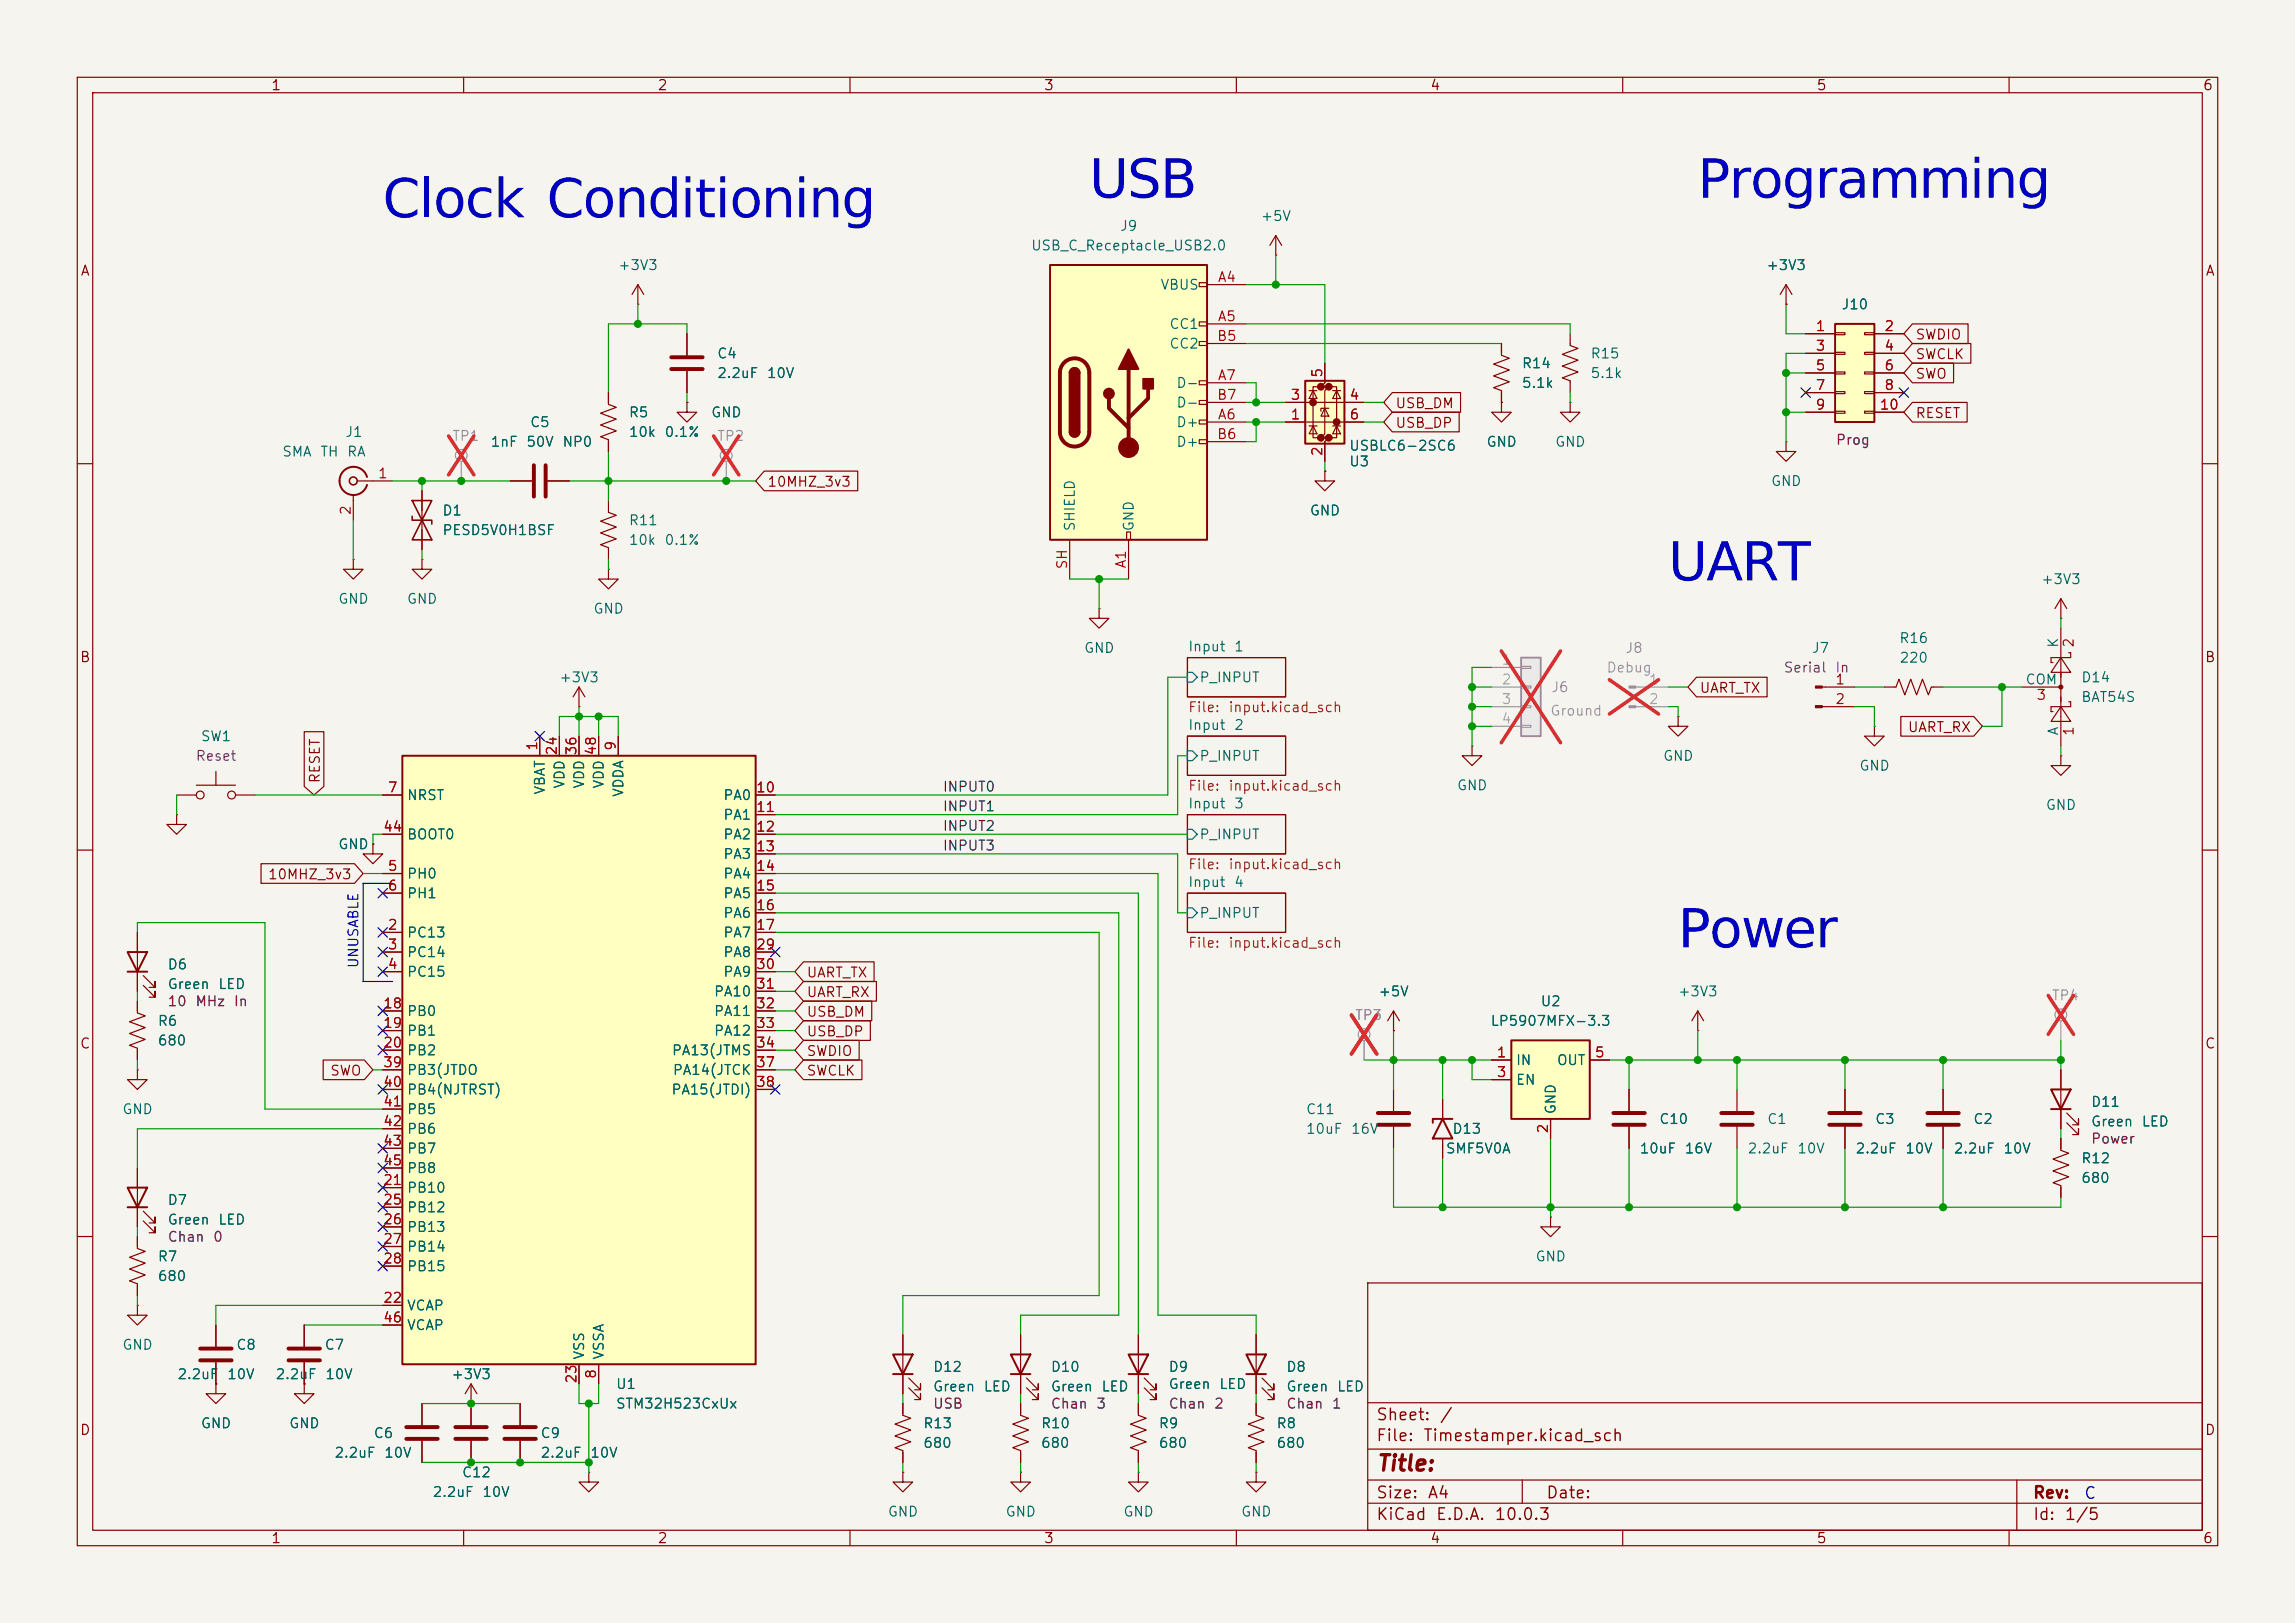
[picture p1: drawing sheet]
<svg xmlns="http://www.w3.org/2000/svg" width="297mm" height="210mm" viewBox="0 0 297 210" stroke-linecap="round" stroke-linejoin="round" font-family="sans-serif">
<defs><g id="words">
<g font-size="7" fill="#0000c2">
<text x="49.5" y="28.1">Clock Conditioning</text>
<text x="141" y="25.6">USB</text>
<text x="219.7" y="25.6">Programming</text>
<text x="215.9" y="75.1">UART</text>
<text x="217.2" y="122.6">Power</text>
</g>
<text font-size="2" fill="#840000" x="178" y="190.8">Title:</text>
<g font-size="1.5" fill="#840000">
<text x="178" y="184.2">Sheet:</text>
<text x="186.2" y="184.2">/</text>
<text x="178" y="186.9">File:</text>
<text x="184.1" y="186.9">Timestamper.kicad_sch</text>
<text x="178" y="197.1">KiCad</text>
<text x="178" y="194.3">Size:</text>
<text x="184.7" y="194.3">A4</text>
<text x="185.7" y="197.1">E.D.A.</text>
<text x="193.3" y="197.1">10.0.3</text>
<text x="200" y="194.3">Date:</text>
<text x="263" y="194.3">Rev:</text>
<text x="263" y="197.1">Id:</text>
<text x="267.1" y="197.1">1/5</text>
</g>
<text font-size="1.5" fill="#0000c2" x="269.6" y="194.3">C</text>
<g font-size="1.3" fill="#840000">
<text x="35" y="12">1</text>
<text x="85" y="12">2</text>
<text x="135" y="12">3</text>
<text x="185" y="12">4</text>
<text x="235" y="12">5</text>
<text x="285" y="12">6</text>
<text x="10.3" y="36">A</text>
<text x="285.3" y="36">A</text>
<text x="247.8" y="44.2">SWDIO</text>
<text x="247.8" y="46.8">SWCLK</text>
<text x="180.5" y="53.1">USB_DM</text>
<text x="247.8" y="49.3">SWO</text>
<text x="180.5" y="55.7">USB_DP</text>
<text x="247.8" y="54.4">RESET</text>
<text x="99.2" y="63.3">10MHZ_3v3</text>
<text x="10.3" y="86">B</text>
<text x="219.9" y="90">UART_TX</text>
<text x="285.3" y="86">B</text>
<text x="246.8" y="95">UART_RX</text>
<text x="41.7" y="101.4" transform="rotate(-90 41.7 101.4)">RESET</text>
<text x="34.6" y="114.1">10MHZ_3v3</text>
<text x="104.3" y="131.9">USB_DM</text>
<text x="104.3" y="126.8">UART_TX</text>
<text x="104.3" y="129.3">UART_RX</text>
<text x="10.3" y="136">C</text>
<text x="104.3" y="137">SWDIO</text>
<text x="104.3" y="134.4">USB_DP</text>
<text x="285.3" y="136">C</text>
<text x="42.6" y="139.5">SWO</text>
<text x="104.3" y="139.5">SWCLK</text>
<text x="10.3" y="186">D</text>
<text x="285.3" y="186">D</text>
<text x="35" y="200">1</text>
<text x="85" y="200">2</text>
<text x="135" y="200">3</text>
<text x="185" y="200">4</text>
<text x="235" y="200">5</text>
<text x="285" y="200">6</text>
</g>
<g font-size="1.3" fill="#006464">
<text x="163.1" y="28.9">+5V</text>
<text x="79.9" y="35.3">+3V3</text>
<text x="133.3" y="32.7">USB_C_Receptacle_USB2.0</text>
<text x="144.9" y="30.2">J9</text>
<text x="228.5" y="35.3">+3V3</text>
<text x="150.1" y="37.8">VBUS</text>
<text x="238.2" y="40.3">J10</text>
<text x="92.7" y="46.7">C4</text>
<text x="151.2" y="42.9">CC1</text>
<text x="151.2" y="45.4">CC2</text>
<text x="196.9" y="48">R14</text>
<text x="205.7" y="46.7">R15</text>
<text x="92.7" y="49.2">2.2uF</text>
<text x="99.2" y="49.2">10V</text>
<text x="152.1" y="50.5">D-</text>
<text x="152.1" y="53">D-</text>
<text x="196.9" y="50.5">5.1k</text>
<text x="205.7" y="49.2">5.1k</text>
<text x="36.4" y="59.4">SMA</text>
<text x="41.4" y="59.4">TH</text>
<text x="44.6" y="56.9">J1</text>
<text x="44.8" y="59.4">RA</text>
<text x="63.4" y="58.1">1nF</text>
<text x="68" y="58.1">50V</text>
<text x="68.5" y="55.6">C5</text>
<text x="72.7" y="58.1">NP0</text>
<text x="81.3" y="54.3">R5</text>
<text x="81.3" y="56.9">10k</text>
<text x="85.9" y="56.9">0.1%</text>
<text x="91.9" y="54.3">GND</text>
<text x="152.1" y="55.6">D+</text>
<text x="152.1" y="58.1">D+</text>
<text x="174.5" y="58.6">USBLC6-2SC6</text>
<text x="192.3" y="58.1">GND</text>
<text x="201.2" y="58.1">GND</text>
<text x="174.5" y="60.7">U3</text>
<text x="229.1" y="63.2">GND</text>
<text x="57.2" y="67">D1</text>
<text x="57.2" y="69.6">PESD5V0H1BSF</text>
<text x="81.3" y="70.8">10k</text>
<text x="81.3" y="68.3">R11</text>
<text x="85.9" y="70.8">0.1%</text>
<text x="139.4" y="68.8" transform="rotate(-90 139.4 68.8)">SHIELD</text>
<text x="147" y="68.8" transform="rotate(-90 147 68.8)">GND</text>
<text x="169.4" y="67">GND</text>
<text x="264.1" y="75.9">+3V3</text>
<text x="43.7" y="78.4">GND</text>
<text x="52.6" y="78.4">GND</text>
<text x="76.7" y="79.7">GND</text>
<text x="245.7" y="83.5">R16</text>
<text x="266.7" y="83.9" transform="rotate(-90 266.7 83.9)">K</text>
<text x="72.3" y="88.6">+3V3</text>
<text x="140.2" y="84.8">GND</text>
<text x="153.7" y="84.6">Input</text>
<text x="155.1" y="88.6">P_INPUT</text>
<text x="159.6" y="84.6">1</text>
<text x="234.4" y="84.8">J7</text>
<text x="245.7" y="86.1">220</text>
<text x="262" y="88.9">COM</text>
<text x="269.2" y="88.6">D14</text>
<text x="153.7" y="94.8">Input</text>
<text x="159.6" y="94.8">2</text>
<text x="266.7" y="95.3" transform="rotate(-90 266.7 95.3)">A</text>
<text x="269.2" y="91.1">BAT54S</text>
<text x="25.9" y="96.2">SW1</text>
<text x="155.1" y="98.8">P_INPUT</text>
<text x="215.1" y="98.8">GND</text>
<text x="240.5" y="100">GND</text>
<text x="52.6" y="103.8">NRST</text>
<text x="70.8" y="102.9" transform="rotate(-90 70.8 102.9)">VBAT</text>
<text x="73.4" y="102.1" transform="rotate(-90 73.4 102.1)">VDD</text>
<text x="75.9" y="102.1" transform="rotate(-90 75.9 102.1)">VDD</text>
<text x="78.4" y="102.1" transform="rotate(-90 78.4 102.1)">VDD</text>
<text x="81" y="103.2" transform="rotate(-90 81 103.2)">VDDA</text>
<text x="93.5" y="103.8">PA0</text>
<text x="93.5" y="106.4">PA1</text>
<text x="153.7" y="104.9">Input</text>
<text x="159.6" y="104.9">3</text>
<text x="188.5" y="102.6">GND</text>
<text x="264.7" y="105.1">GND</text>
<text x="43.7" y="110.2">GND</text>
<text x="52.6" y="108.9">BOOT0</text>
<text x="93.5" y="108.9">PA2</text>
<text x="93.5" y="111.5">PA3</text>
<text x="155.1" y="108.9">P_INPUT</text>
<text x="52.6" y="114">PH0</text>
<text x="52.6" y="116.5">PH1</text>
<text x="93.5" y="114">PA4</text>
<text x="93.5" y="116.5">PA5</text>
<text x="93.5" y="119.1">PA6</text>
<text x="153.7" y="115.1">Input</text>
<text x="155.1" y="119.1">P_INPUT</text>
<text x="159.6" y="115.1">4</text>
<text x="21.6" y="125.7">D6</text>
<text x="52.6" y="121.6">PC13</text>
<text x="52.6" y="124.2">PC14</text>
<text x="93.5" y="121.6">PA7</text>
<text x="93.5" y="124.2">PA8</text>
<text x="21.6" y="128.3">Green</text>
<text x="28.2" y="128.3">LED</text>
<text x="52.6" y="126.7">PC15</text>
<text x="52.6" y="131.8">PB0</text>
<text x="92.3" y="129.2">PA10</text>
<text x="92.3" y="131.8">PA11</text>
<text x="93.5" y="126.7">PA9</text>
<text x="178.3" y="129.2">+5V</text>
<text x="199.3" y="130.5">U2</text>
<text x="217.1" y="129.2">+3V3</text>
<text x="20.3" y="133.1">R6</text>
<text x="20.3" y="135.6">680</text>
<text x="52.6" y="134.3">PB1</text>
<text x="52.6" y="136.9">PB2</text>
<text x="86.9" y="136.9">PA13(JTMS</text>
<text x="92.3" y="134.3">PA12</text>
<text x="192.8" y="133.1">LP5907MFX-3.3</text>
<text x="52.6" y="139.4">PB3(JTDO</text>
<text x="52.6" y="141.9">PB4(NJTRST)</text>
<text x="86.8" y="141.9">PA15(JTDI)</text>
<text x="87" y="139.4">PA14(JTCK</text>
<text x="196.1" y="138.1">IN</text>
<text x="196.1" y="140.7">EN</text>
<text x="201.4" y="138.1">OUT</text>
<text x="270.5" y="143.5">D11</text>
<text x="15.7" y="144.5">GND</text>
<text x="52.6" y="144.5">PB5</text>
<text x="52.6" y="147">PB6</text>
<text x="52.6" y="149.6">PB7</text>
<text x="168.9" y="144.5">C11</text>
<text x="168.9" y="147">10uF</text>
<text x="174.7" y="147">16V</text>
<text x="187" y="149.6">SMF5V0A</text>
<text x="187.9" y="147">D13</text>
<text x="201.6" y="144.3" transform="rotate(-90 201.6 144.3)">GND</text>
<text x="212.1" y="149.6">10uF</text>
<text x="214.6" y="145.8">C10</text>
<text x="217.9" y="149.6">16V</text>
<text x="226.1" y="149.6">2.2uF</text>
<text x="228.6" y="145.8">C1</text>
<text x="232.5" y="149.6">10V</text>
<text x="240" y="149.6">2.2uF</text>
<text x="242.6" y="145.8">C3</text>
<text x="246.5" y="149.6">10V</text>
<text x="252.7" y="149.6">2.2uF</text>
<text x="255.3" y="145.8">C2</text>
<text x="259.2" y="149.6">10V</text>
<text x="270.5" y="146.1">Green</text>
<text x="277.1" y="146.1">LED</text>
<text x="52.6" y="154.6">PB10</text>
<text x="52.6" y="152.1">PB8</text>
<text x="269.2" y="153.4">680</text>
<text x="269.2" y="150.8">R12</text>
<text x="21.6" y="156.2">D7</text>
<text x="21.6" y="158.8">Green</text>
<text x="28.2" y="158.8">LED</text>
<text x="52.6" y="157.2">PB12</text>
<text x="52.6" y="159.7">PB13</text>
<text x="20.3" y="163.5">R7</text>
<text x="20.3" y="166.1">680</text>
<text x="52.6" y="162.3">PB14</text>
<text x="52.6" y="164.8">PB15</text>
<text x="198.6" y="163.5">GND</text>
<text x="52.6" y="169.9">VCAP</text>
<text x="52.6" y="172.4">VCAP</text>
<text x="15.7" y="175">GND</text>
<text x="22.9" y="178.8">2.2uF</text>
<text x="29.3" y="178.8">10V</text>
<text x="30.5" y="175">C8</text>
<text x="35.6" y="178.8">2.2uF</text>
<text x="41.9" y="175">C7</text>
<text x="42" y="178.8">10V</text>
<text x="58.3" y="178.8">+3V3</text>
<text x="75.9" y="176" transform="rotate(-90 75.9 176)">VSS</text>
<text x="78.4" y="176" transform="rotate(-90 78.4 176)">VSSA</text>
<text x="120.7" y="177.8">D12</text>
<text x="135.9" y="177.8">D10</text>
<text x="151.1" y="177.8">D9</text>
<text x="166.4" y="177.8">D8</text>
<text x="25.9" y="185.1">GND</text>
<text x="37.3" y="185.1">GND</text>
<text x="79.6" y="180">U1</text>
<text x="79.6" y="182.6">STM32H523CxUx</text>
<text x="119.4" y="185.1">R13</text>
<text x="120.7" y="180.4">Green</text>
<text x="127.2" y="180.4">LED</text>
<text x="134.6" y="185.1">R10</text>
<text x="135.9" y="180.4">Green</text>
<text x="142.5" y="180.4">LED</text>
<text x="149.9" y="185.1">R9</text>
<text x="151.1" y="180">Green</text>
<text x="157.7" y="180">LED</text>
<text x="165.1" y="185.1">R8</text>
<text x="166.4" y="180.4">Green</text>
<text x="172.9" y="180.4">LED</text>
<text x="43.2" y="188.9">2.2uF</text>
<text x="48.3" y="186.4">C6</text>
<text x="49.6" y="188.9">10V</text>
<text x="59.7" y="191.5">C12</text>
<text x="69.9" y="186.4">C9</text>
<text x="69.9" y="188.9">2.2uF</text>
<text x="76.3" y="188.9">10V</text>
<text x="119.4" y="187.7">680</text>
<text x="134.6" y="187.7">680</text>
<text x="149.9" y="187.7">680</text>
<text x="165.1" y="187.7">680</text>
<text x="55.9" y="194">2.2uF</text>
<text x="62.3" y="194">10V</text>
<text x="114.8" y="196.6">GND</text>
<text x="130" y="196.6">GND</text>
<text x="145.3" y="196.6">GND</text>
<text x="160.5" y="196.6">GND</text>
</g>
<g font-size="1.3" fill="#a90000">
<text x="157.5" y="36.8">A4</text>
<text x="157.5" y="41.9">A5</text>
<text x="157.4" y="44.4">B5</text>
<text x="234.9" y="43.2">1</text>
<text x="234.9" y="45.7">3</text>
<text x="243.8" y="43.2">2</text>
<text x="243.8" y="45.7">4</text>
<text x="157.4" y="52">B7</text>
<text x="157.5" y="49.5">A7</text>
<text x="166.9" y="52">3</text>
<text x="171.4" y="49" transform="rotate(-90 171.4 49)">5</text>
<text x="174.6" y="52">4</text>
<text x="234.9" y="48.2">5</text>
<text x="234.9" y="50.8">7</text>
<text x="234.9" y="53.3">9</text>
<text x="243.2" y="53.3">10</text>
<text x="243.8" y="48.2">6</text>
<text x="243.8" y="50.8">8</text>
<text x="157.4" y="57.1">B6</text>
<text x="157.5" y="54.6">A6</text>
<text x="166.9" y="54.6">1</text>
<text x="171.4" y="59.1" transform="rotate(-90 171.4 59.1)">2</text>
<text x="174.6" y="54.6">6</text>
<text x="48.8" y="62.2">1</text>
<text x="45.7" y="66.7" transform="rotate(-90 45.7 66.7)">2</text>
<text x="138.4" y="73.8" transform="rotate(-90 138.4 73.8)">SH</text>
<text x="146" y="73.6" transform="rotate(-90 146 73.6)">A1</text>
<text x="268.7" y="83.9" transform="rotate(-90 268.7 83.9)">2</text>
<text x="237.4" y="88.9">1</text>
<text x="237.4" y="91.4">2</text>
<text x="263.5" y="90.9">3</text>
<text x="268.7" y="95.3" transform="rotate(-90 268.7 95.3)">1</text>
<text x="69.8" y="97.2" transform="rotate(-90 69.8 97.2)">1</text>
<text x="72.4" y="97.8" transform="rotate(-90 72.4 97.8)">24</text>
<text x="74.9" y="97.8" transform="rotate(-90 74.9 97.8)">36</text>
<text x="77.4" y="97.8" transform="rotate(-90 77.4 97.8)">48</text>
<text x="80" y="97.2" transform="rotate(-90 80 97.2)">9</text>
<text x="49.5" y="107.9">44</text>
<text x="50.1" y="102.8">7</text>
<text x="97.7" y="102.8">10</text>
<text x="97.7" y="105.4">11</text>
<text x="97.7" y="107.9">12</text>
<text x="50.1" y="113">5</text>
<text x="97.7" y="110.5">13</text>
<text x="97.7" y="113">14</text>
<text x="50.1" y="115.5">6</text>
<text x="97.7" y="115.5">15</text>
<text x="97.7" y="118.1">16</text>
<text x="50.1" y="120.6">2</text>
<text x="50.1" y="123.2">3</text>
<text x="50.1" y="125.7">4</text>
<text x="97.7" y="120.6">17</text>
<text x="97.7" y="123.2">29</text>
<text x="97.7" y="125.7">30</text>
<text x="49.5" y="130.8">18</text>
<text x="97.7" y="128.2">31</text>
<text x="97.7" y="130.8">32</text>
<text x="49.5" y="133.3">19</text>
<text x="49.5" y="135.9">20</text>
<text x="97.7" y="133.3">33</text>
<text x="97.7" y="135.9">34</text>
<text x="193.6" y="137.1">1</text>
<text x="206.3" y="137.1">5</text>
<text x="49.5" y="138.4">39</text>
<text x="49.5" y="140.9">40</text>
<text x="49.5" y="143.5">41</text>
<text x="97.7" y="138.4">37</text>
<text x="97.7" y="140.9">38</text>
<text x="193.6" y="139.7">3</text>
<text x="49.5" y="146">42</text>
<text x="49.5" y="148.6">43</text>
<text x="200.6" y="146.8" transform="rotate(-90 200.6 146.8)">2</text>
<text x="49.5" y="153.6">21</text>
<text x="49.5" y="151.1">45</text>
<text x="49.5" y="156.2">25</text>
<text x="49.5" y="158.7">26</text>
<text x="49.5" y="161.3">27</text>
<text x="49.5" y="163.8">28</text>
<text x="49.5" y="168.9">22</text>
<text x="49.5" y="171.4">46</text>
<text x="74.9" y="179.1" transform="rotate(-90 74.9 179.1)">23</text>
<text x="77.4" y="178.5" transform="rotate(-90 77.4 178.5)">8</text>
</g>
<g font-size="1.3" fill="#939391">
<text x="58.4" y="57.4">TP1</text>
<text x="92.7" y="57.4">TP2</text>
<text x="200.7" y="89.9">J6</text>
<text x="210.3" y="84.8">J8</text>
<text x="265.4" y="129.7">TP4</text>
<text x="175.3" y="132.3">TP3</text>
</g>
<g font-size="1.3" fill="#840084">
<text x="237.5" y="57.9">Prog</text>
<text x="230.7" y="87.3">Serial</text>
<text x="237.4" y="87.3">In</text>
<text x="25.2" y="98.8">Reset</text>
<text x="21.6" y="130.5">10</text>
<text x="25.2" y="130.5">MHz</text>
<text x="30.2" y="130.5">In</text>
<text x="270.5" y="148.3">Power</text>
<text x="21.6" y="161">Chan</text>
<text x="27.5" y="161">0</text>
<text x="120.7" y="182.6">USB</text>
<text x="135.9" y="182.6">Chan</text>
<text x="141.8" y="182.6">3</text>
<text x="151.1" y="182.6">Chan</text>
<text x="157" y="182.6">2</text>
<text x="166.4" y="182.6">Chan</text>
<text x="172.3" y="182.6">1</text>
</g>
<g font-size="1.3" fill="#a5a4a2">
<text x="194.2" y="86.3">1</text>
<text x="194.2" y="88.9">2</text>
<text x="213.3" y="88.9">1</text>
<text x="194.2" y="91.4">3</text>
<text x="194.2" y="94">4</text>
<text x="213.3" y="91.4">2</text>
</g>
<g font-size="1.3" fill="#9c9b98">
<text x="207.8" y="87.3">Debug</text>
<text x="200.5" y="92.9">Ground</text>
</g>
<g font-size="1.3" fill="#725600">
<text x="153.7" y="92.5">File:</text>
<text x="158.9" y="92.5">input.kicad_sch</text>
<text x="153.7" y="102.6">File:</text>
<text x="158.9" y="102.6">input.kicad_sch</text>
<text x="153.7" y="112.8">File:</text>
<text x="158.9" y="112.8">input.kicad_sch</text>
<text x="153.7" y="122.9">File:</text>
<text x="158.9" y="122.9">input.kicad_sch</text>
</g>
<g font-size="1.3" fill="#0f0f0f">
<text x="121.9" y="102.7">INPUT0</text>
<text x="121.9" y="107.8">INPUT2</text>
<text x="121.9" y="105.3">INPUT1</text>
<text x="121.9" y="110.4">INPUT3</text>
</g>
<text font-size="1.3" fill="#0000c2" x="46.7" y="125.4" transform="rotate(-90 46.7 125.4)">UNUSABLE</text>
</g></defs>
<path d="M0 0h297v210h-297z" fill="#f5f4ef" stroke="#f5f4ef" stroke-width=".13"/>
<g fill="none" stroke="#840000" stroke-width=".15">
<path d="M10 10h277v190h-277zM12 12h273v186h-273zM60 10v2M110 10v2M160 10v2M210 10v2M260 10v2M82.5 39.4h.1M82.5 36.8l-.7 1.3M82.5 36.8l.8 1.3M82.5 36.8v2.6M78.7 50.8v1.5l1.1 .4-2.1 .8 2.1 .7-2.1 .8 2.1 .8-2.1 .7 1 .4v1.5"/>
<path d="M88.9 52.1v1.2h1.3l-1.3 1.3-1.3-1.3h1.3M88.9 52.1h.1M88.9 43.2v2.8M88.9 48v2.8M10 60h2M45.7 72.4v1.3h1.3l-1.3 1.2-1.3-1.2h1.3M45.7 72.4h.1M45.7 64v3.3M46.2 62.2h4.6M54.6 72.4v1.3h1.3l-1.3 1.2-1.3-1.2h1.3M54.6 72.4h.1M54.6 63.5v7.6"/>
<path d="M66 62.2h2.8M70.9 62.2h2.8M78.7 64.8v1.5l1.1 .4-2.1 .7 2.1 .8-2.1 .8 2.1 .7-2.1 .8 1 .4v1.5M285 60h2M27.9 99.8v1.8M153.7 95.3h12.7v5h-12.7zM153.7 85.1h12.7v5.1h-12.7zM10 110h2M22.9 105.4v1.3h1.2l-1.2 1.3-1.3-1.3h1.3M22.9 105.4h.1M22.9 102.9h2.5M25.4 101.6h5.1"/>
<path d="M30.5 102.9h2.5M48.3 109.2v1.3h1.2l-1.2 1.3-1.3-1.3h1.3M48.3 109.2h.1M153.7 115.6h12.7v5.1h-12.7zM153.7 105.4h12.7v5.1h-12.7zM285 110h2M17.8 129.5v1.6l1 .3-2 .8 2 .8-2 .7 2 .8-2 .8 1 .3v1.6M17.8 138.4v1.3h1.2l-1.2 1.3-1.3-1.3h1.3M17.8 138.4h.1M17.8 120.7v7.6M18.5 127.5l1.6 1.5v-.7v.7h-.8M18.5 126.2l1.6 1.6v-.8v.8h-.8"/>
<path d="M219.7 133.4h.1M219.7 130.8l-.8 1.3M219.7 130.8l.8 1.3M219.7 130.8v2.6M17.8 151.1v7.7M18.5 158l1.6 1.5v-.7v.7h-.8M18.5 156.7l1.6 1.5v-.7v.7h-.8M224.8 141v2.8M224.8 145.8v2.8M238.8 141v2.8M238.8 145.8v2.8M251.5 141v2.8"/>
<path d="M251.5 145.8v2.8M10 160h2M17.8 168.9v1.3h1.2l-1.2 1.3-1.3-1.3h1.3M17.8 168.9h.1M17.8 160v1.5l1 .4-2 .8 2 .7-2 .8 2 .8-2 .7 1 .4v1.5M27.9 179.1v1.2h1.3l-1.3 1.3-1.2-1.3h1.2M27.9 179.1h.1M27.9 171.5v2.7M27.9 176.3v2.8M39.4 179.1v1.2h1.2l-1.2 1.3-1.3-1.3h1.3M39.4 179.1h.1M39.4 171.5v2.7"/>
<path d="M39.4 176.3v2.8M61 179.1v5.3M61 179.1l-.8 1.2M61 179.1l.7 1.2M116.8 172.7v7.6M117.6 179.6l1.5 1.5v-.8v.8h-.7M117.6 178.3l1.5 1.5v-.7v.7h-.7M132.1 172.7v7.6M132.8 179.6l1.6 1.5v-.8v.8h-.8M132.8 178.3l1.6 1.5v-.7v.7h-.8M147.3 172.7v7.6M148.1 179.6l1.5 1.5v-.8v.8h-.8"/>
<path d="M148.1 178.3l1.5 1.5v-.7v.7h-.8M177 166h108v32h-108zM285 160h2M54.6 181.6v2.8M54.6 186.4v2.8M60 198v2M61 181.6h.1M61 186.4v2.8M76.2 190.5v1.3h1.3l-1.3 1.2-1.3-1.2h1.3M76.2 190.5h.1M110 198v2M116.8 190.5v1.3h1.3l-1.3 1.2-1.2-1.2h1.2"/>
<path d="M116.8 190.5h.1M132.1 181.6v1.5l1 .4-2 .8 2 .7-2 .8 2 .8-2 .7 1 .4v1.5M132.1 190.5v1.3h1.2l-1.2 1.2-1.3-1.2h1.3M132.1 190.5h.1M147.3 190.5v1.3h1.3l-1.3 1.2-1.3-1.2h1.3M147.3 190.5h.1M147.3 181.6v1.5l1 .4-2 .8 2 .7-2 .8 2 .8-2 .7 1 .4v1.5M160 198v2M162.6 190.5v1.3h1.2l-1.2 1.2-1.3-1.2h1.3M162.6 190.5h.1M177 194.5h108M177 191.5h108"/>
<path d="M177 187.5h108M177 181.5h108M197 191.5v3M210 198v2M260 198v2M261 191.5v6.5"/>
<circle cx="25.9" cy="102.9" r=".51"/>
<circle cx="30" cy="102.9" r=".51"/>
</g>
<path d="M153.7 97.2h.6l.6 .6-.6 .6h-.6zM153.7 87h.6l.6 .6-.6 .7h-.6zM153.7 117.5h.6l.6 .6-.6 .6h-.6zM153.7 107.3h.6l.6 .7-.6 .6h-.6z" fill="none" stroke="#006464" stroke-width=".15"/>
<g fill="none" stroke="#840000" stroke-width=".51">
<path d="M86.9 46.2h4M86.9 47.8h4M69.1 60.2v4.1M70.6 60.2v4.1M222.8 144h4M222.8 145.5h4M236.7 144h4.1M236.7 145.5h4.1M249.4 144h4.1M249.4 145.5h4.1M25.9 176h4.1M25.9 174.5h4.1"/>
<path d="M37.3 176h4.1M37.3 174.5h4.1M52.6 186.2h4M52.6 184.7h4M58.9 186.2h4.1M58.9 184.7h4.1"/>
</g>
<path d="M47.5 61.7a1.81 1.81 0 0 0-2.8-.9 1.81 1.81 0 0 0 0 2.9 1.81 1.81 0 0 0 2.8-1M16.5 123.2h2.5l-1.2 2.5zM16.5 125.7h2.5M16.5 153.7h2.5l-1.2 2.5zM16.5 156.2h2.5M115.6 175.3h2.5l-1.3 2.5zM115.6 177.8h2.5M130.8 175.3h2.5l-1.2 2.5zM130.8 177.8h2.5M146 175.3h2.6l-1.3 2.5zM146 177.8h2.6" fill="none" stroke="#840000" stroke-width=".25"/>
<g fill="none" stroke="#9c9b98" stroke-width=".15">
<path d="M59.7 59.7v2.5M94 59.7v2.5M266.7 132.1v2.5"/>
<circle cx="59.7" cy="58.9" r=".76"/>
<circle cx="94" cy="58.9" r=".76"/>
<circle cx="266.7" cy="131.3" r=".76"/>
</g>
<path d="M58.1 56.4l3.2 5M61.3 56.4l-3.2 5M92.3 56.4l3.3 5M95.6 56.4l-3.3 5M265.1 128.8l3.2 5M268.3 128.8l-3.2 5" fill="none" stroke="#e12e31" stroke-width=".46"/>
<g fill="none" stroke="#840000" stroke-width=".2">
<path d="M53.3 66.8v.5h2.6v.5M53.3 64.8h2.6l-1.3 2.5zM54.6 67.3l1.3 2.6h-2.6z"/>
<circle cx="45.7" cy="62.2" r=".51"/>
</g>
<path d="M52.1 97.8h45.7v78.7h-45.7z" fill="#ffffc2"/>
<path d="M52.1 97.8h45.7v78.7h-45.7zM186.7 144.8l1.3 2.5h-2.6zM188 144.8h-2.6v.5" fill="none" stroke="#840000" stroke-width=".25"/>
<g fill="none" stroke="#840000" stroke-width=".15">
<path d="M78.7 73.7v1.2h1.3l-1.3 1.3-1.2-1.3h1.2M78.7 73.7h.1M69.8 95.3v2.5M72.4 95.3v2.5M74.9 95.3v2.5M77.5 95.3v2.5M80 95.3v2.5M190.5 96.5v1.3h1.3l-1.3 1.3-1.3-1.3h1.3M190.5 96.5h.1M49.5 113h2.6M49.5 115.6h2.6M49.5 102.9h2.6"/>
<path d="M49.5 108h2.6M97.8 113h2.5M97.8 115.6h2.5M97.8 102.9h2.5M97.8 105.4h2.5M97.8 108h2.5M97.8 110.5h2.5M97.8 118.1h2.5M49.5 120.7h2.6M49.5 123.2h2.6M49.5 125.7h2.6M49.5 130.8h2.6"/>
<path d="M49.5 133.4h2.6M49.5 135.9h2.6M49.5 138.4h2.6M97.8 120.7h2.5M97.8 123.2h2.5M97.8 125.7h2.5M97.8 130.8h2.5M97.8 133.4h2.5M97.8 135.9h2.5M97.8 128.3h2.5M97.8 138.4h2.5M49.5 153.7h2.6"/>
<path d="M49.5 156.2h2.6M49.5 158.8h2.6M49.5 141h2.6M49.5 143.5h2.6M49.5 146.1h2.6M49.5 148.6h2.6M49.5 151.1h2.6M97.8 141h2.5M180.3 141v2.8M180.3 145.8v2.8M186.7 142.2v2.6M186.7 147.3v2.6"/>
<path d="M210.8 141v2.8M210.8 145.8v2.8M266.7 147.3v1.5l1 .4-2 .8 2 .7-2 .8 2 .8-2 .7 1 .4v1.5M49.5 168.9h2.6M49.5 161.3h2.6M49.5 163.8h2.6M49.5 171.5h2.6M74.9 176.5v2.6M77.5 176.5v2.6M116.8 181.6v1.5l1.1 .4-2.1 .8 2.1 .7-2.1 .8 2.1 .8-2.1 .7 1 .4v1.5"/>
</g>
<path d="M178.3 145.5h4.1M178.3 144h4.1M208.8 145.5h4.1M208.8 144h4.1" fill="none" stroke="#840000" stroke-width=".51"/>
<path d="M195.6 134.6h10.1v10.2h-10.1z" fill="#ffffc2"/>
<path d="M195.6 134.6h10.1v10.2h-10.1zM161.3 175.3h2.5l-1.2 2.5zM161.3 177.8h2.5" fill="none" stroke="#840000" stroke-width=".25"/>
<g fill="none" stroke="#840000" stroke-width=".15">
<path d="M171.4 61v1.2h1.3l-1.3 1.3-1.2-1.3h1.2M171.4 61h.1M180.3 133.4h.1M180.3 130.8l-.7 1.3M180.3 130.8l.8 1.3M180.3 130.8v2.6M193 137.2h2.6M193 139.7h2.6M205.7 137.2h2.6M200.7 157.5v1.3h1.2l-1.2 1.2-1.3-1.2h1.3M200.7 157.5h.1M200.7 144.8v2.5"/>
<path d="M162.6 172.7v7.6M163.3 179.6l1.5 1.5v-.8v.8h-.7M163.3 178.3l1.5 1.5v-.7v.7h-.7M162.6 181.6v1.5l1 .4-2.1 .8 2.1 .7-2.1 .8 2.1 .8-2.1 .7 1.1 .4v1.5"/>
</g>
<g fill="none" stroke="#9c9b98" stroke-width=".15">
<path d="M176.5 134.6v2.6"/>
<circle cx="176.5" cy="133.9" r=".76"/>
</g>
<path d="M174.9 131.3l3.3 5.1M178.2 131.3l-3.3 5.1" fill="none" stroke="#e12e31" stroke-width=".46"/>
<path d="M196.8 85.1h2.6v10.2h-2.6z" fill="#ebeae8"/>
<path d="M196.8 85.1h2.6v10.2h-2.6z" fill="none" stroke="#9c9b98" stroke-width=".25"/>
<path d="M193 86.4h3.8M193 88.9h3.8M193 91.4h3.8M193 94h3.8M196.8 86.2h1.3v.3h-1.3zM196.8 88.8h1.3v.2h-1.3zM196.8 91.3h1.3v.3h-1.3zM196.8 93.9h1.3v.2h-1.3zM211.7 88.9h4.2M211.7 91.4h4.2" fill="none" stroke="#9c9b98" stroke-width=".15"/>
<path d="M194.3 84.2l7.7 11.9M202 84.2l-7.7 11.9M208.3 88l6.3 4.4M214.6 88l-6.3 4.4" fill="none" stroke="#e12e31" stroke-width=".46"/>
<g fill="#9c9b98" stroke="#9c9b98" stroke-width=".15">
<path d="M210.8 88.8h.9v.2h-.9z"/>
<path d="M210.8 91.3h.9v.3h-.9z"/>
</g>
<path d="M135.9 34.3h20.3v35.6h-20.3z" fill="#ffffc2"/>
<g fill="none" stroke="#840000" stroke-width=".15">
<path d="M155.2 36.6h1v.5h-1zM156.2 36.8h5.1M155.2 41.7h1v.5h-1zM155.2 44.2h1v.5h-1zM155.2 49.3h1v.5h-1zM155.2 51.8h1v.5h-1zM155.2 54.4h1v.5h-1zM155.2 56.9h1v.5h-1zM156.2 41.9h5.1M156.2 54.6h5.1M156.2 49.5h5.1M156.2 44.5h5.1"/>
<path d="M156.2 57.2h5.1M156.2 52.1h5.1M194.3 52.1v1.2h1.3l-1.3 1.3-1.3-1.3h1.3M194.3 52.1h.1M138.4 69.9v5M145.8 68.8h.5v1.1h-.5zM146 69.9v5"/>
</g>
<path d="M135.9 34.3h20.3v35.6h-20.3zM138.4 48.3a.64 .64 0 0 1 .7-.7 .64 .64 0 0 1 .6 .7M138.4 55.9a.64 .64 0 0 0 .7 .6 .64 .64 0 0 0 .6-.6" fill="none" stroke="#840000" stroke-width=".25"/>
<path d="M137.7 46.9a1.9 1.9 0 0 1 2.1-.4 1.9 1.9 0 0 1 1.2 1.8v7.6a1.91 1.91 0 0 1-1.9 1.9 1.91 1.91 0 0 1-1.9-1.9v-7.6a1.9 1.9 0 0 1 .5-1.4zM143.5 51.6v1.2l2.5 2.6M146 47.8v10.1M148.6 50.3v1.3l-2.6 2.5" fill="none" stroke="#840000" stroke-width=".51"/>
<g fill="#840000" stroke="#840000" stroke-width=".25">
<path d="M138.4 48.3h1.3v7.6h-1.3z"/>
<path d="M138.6 47.8a.64 .64 0 0 1 .7-.1 .64 .64 0 0 1 .4 .6h-1.3z"/>
<path d="M138.4 55.9h1.3a.64 .64 0 0 1-.6 .6 .64 .64 0 0 1-.7-.6z"/>
<path d="M146 45.2l1.3 2.6h-2.5z"/>
<path d="M148 49h1.2v1.3h-1.2z"/>
<circle cx="143.5" cy="50.9" r=".63"/>
</g>
<circle cx="146" cy="57.9" r="1.27" fill="#840000" stroke="#840000" stroke-width=".15"/>
<path d="M168.9 49.3h5.1v8.1h-5.1z" fill="#ffffc2"/>
<g fill="#840000" stroke="#840000" stroke-width=".51">
<circle cx="169.9" cy="52.1" r=".25"/>
<circle cx="170.9" cy="50" r=".25"/>
<circle cx="170.9" cy="56.6" r=".25"/>
<circle cx="172" cy="50" r=".25"/>
<circle cx="172" cy="56.6" r=".25"/>
<circle cx="173" cy="54.6" r=".25"/>
</g>
<g fill="none" stroke="#840000" stroke-width=".15">
<path d="M165.1 33h.1M165.1 30.5l-.8 1.3M165.1 30.5l.8 1.3M165.1 30.5v2.5M231.1 39.4h.1M231.1 36.8l-.7 1.3M231.1 36.8l.8 1.3M231.1 36.8v2.6M166.4 52.1h10.1M166.4 54.6h10.1M169.4 55.1h1M169.4 50.5h1"/>
<path d="M169.9 50.5l.5 1.1h-1zM169.9 55.1l.5 1h-1zM170.9 50h-1v6.6h1M171.4 47v2.5l-.5 .5h1.1l-.6 .5v5.6l-.5 .5h1.1l-.6 .6v2.5M171.4 52.8l.6 1h-1.1zM172 52.8h-1.1v.4M172 50h1v6.6h-1M172.5 55.1h1M172.5 50.5h1M173 50.5l.5 1.1h-1zM173 55.1l.5 1h-1zM194.3 44.5v1.5l1 .4-2 .7 2 .8-2 .7 2 .8-2 .8 1 .3v1.6"/>
<path d="M203.2 43.2v1.5l1 .4-2 .7 2 .8-2 .8 2 .7-2 .8 1 .4v1.5M203.2 52.1v1.2h1.3l-1.3 1.3-1.3-1.3h1.3M203.2 52.1h.1M266.7 138.4v7.7M267.5 145.3l1.5 1.5v-.7v.7h-.8M267.5 144l1.5 1.5v-.7v.7h-.8"/>
</g>
<path d="M168.9 49.3h5.1v8.1h-5.1zM265.4 141h2.6l-1.3 2.5zM265.4 143.5h2.6" fill="none" stroke="#840000" stroke-width=".25"/>
<path d="M237.5 41.9h5.1v12.7h-5.1z" fill="#ffffc2"/>
<path d="M237.5 41.9h5.1v12.7h-5.1z" fill="none" stroke="#840000" stroke-width=".25"/>
<g fill="none" stroke="#840000" stroke-width=".15">
<path d="M231.1 39.4h.1M78.7 50.8v1.3M78.7 57.2v1.2M88.9 52.1h.1M88.9 43.2v2.8M88.9 48v2.8M166.4 54.6h2.5M166.4 52.1h2.5M171.4 47v2.5M171.4 57.2v2.5M174 54.6h2.5M174 52.1h2.5"/>
<path d="M180.2 50.8h8.8v2.5h-8.8l-1.1-1.2zM180.2 53.3h8.6v2.6h-8.6l-1.1-1.3zM194.3 52.1h.1M194.3 44.5v1.2M194.3 50.8v1.3M231.1 57.2v1.2h1.3l-1.3 1.3-1.2-1.3h1.2M231.1 57.2h.1M233.7 43.2h3.8M233.7 45.7h3.8M233.7 48.3h3.8M233.7 50.8h3.8M233.7 53.3h3.8"/>
<path d="M237.5 43.1h1.3v.2h-1.3zM237.5 45.6h1.3v.2h-1.3zM237.5 48.1h1.3v.3h-1.3zM237.5 50.7h1.3v.2h-1.3zM237.5 53.2h1.3v.3h-1.3zM241.3 43.1h1.3v.2h-1.3zM241.3 45.6h1.3v.2h-1.3zM241.3 48.1h1.3v.3h-1.3zM241.3 50.7h1.3v.2h-1.3zM241.3 53.2h1.3v.3h-1.3zM242.6 43.2h3.8M242.6 45.7h3.8"/>
<path d="M242.6 48.3h3.8M242.6 50.8h3.8M242.6 53.3h3.8M247.5 47h5.3v2.5h-5.3l-1.1-1.2zM247.5 41.9h7.2v2.6h-7.2l-1.1-1.3zM247.5 44.4h7.6v2.6h-7.6l-1.1-1.3zM247.5 52.1h7.1v2.5h-7.1l-1.1-1.3zM54.6 63.5v2.5M54.6 68.6v2.5M66 62.2h2.8M70.9 62.2h2.8M98.9 61h12.1v2.5h-12.1l-1.1-1.3z"/>
<path d="M142.2 78.7v1.3h1.3l-1.3 1.3-1.2-1.3h1.2M142.2 78.7h.1M171.4 61h.1M266.7 77.5l-.8 1.2M266.7 77.5l.8 1.2M266.7 77.5v2.5M39.4 94.7h2.5v7.1l-1.3 1.1-1.2-1.1zM69.8 95.3v2.5M72.4 95.3v2.5M74.9 91.4h.1M74.9 88.9l-.7 1.3M74.9 88.9l.8 1.3"/>
<path d="M74.9 88.9v2.5M74.9 95.3v2.5M77.5 95.3v2.5M80 95.3v2.5M217.2 92.7v1.3h1.2l-1.2 1.3-1.3-1.3h1.3M217.2 92.7h.1M219.6 87.6h9.1v2.6h-9.1l-1.2-1.3zM235.8 88.9h4.2M235.8 91.4h4.2M242.6 94v1.3h1.2l-1.2 1.2-1.3-1.2h1.3M242.6 94h.1M243.8 88.9h1.6l.3-1 .8 2 .8-2 .7 2 .8-2 .8 2 .3-1h1.6"/>
<path d="M246 92.7h9.4l1.1 1.3-1.1 1.3h-9.4zM261.6 88.9h5.1M266.7 80h.1M266.7 91.4l1.3 1.9h-2.6zM266.7 85.1l1.3 1.9h-2.6zM266.7 97.8v1.3h1.3l-1.3 1.2-1.3-1.2h1.3M266.7 97.8h.1M266.7 81.3v15.2M267.7 90.8h.3v.6h-2.6v.7h.3M267.7 84.5h.3v.6h-2.6v.6h.3M33.8 111.8h12.1l1.1 1.2-1.1 1.3h-12.1zM48.3 109.2h.1"/>
<path d="M49.5 113h2.6M49.5 115.6h2.6M49.5 102.9h2.6M49.5 108h2.6M97.8 113h2.5M97.8 115.6h2.5M97.8 102.9h2.5M97.8 105.4h2.5M97.8 108h2.5M97.8 110.5h2.5M97.8 118.1h2.5M17.8 120.7v2.5"/>
<path d="M17.8 125.7v2.6M17.8 129.5v1.3M17.8 135.9v1.3M41.8 137.2h5.3l1.2 1.2-1.2 1.3h-5.3zM49.5 120.7h2.6M49.5 123.2h2.6M49.5 125.7h2.6M49.5 130.8h2.6M49.5 133.4h2.6M49.5 135.9h2.6M49.5 138.4h2.6M97.8 120.7h2.5"/>
<path d="M97.8 123.2h2.5M97.8 125.7h2.5M97.8 130.8h2.5M97.8 133.4h2.5M97.8 135.9h2.5M97.8 128.3h2.5M97.8 138.4h2.5M104 137.2h7.5v2.5h-7.5l-1.1-1.3zM104 129.5h8.8v2.6h-8.8l-1.1-1.3zM104 124.5h9.1v2.5h-9.1l-1.1-1.3zM104 127h9.4v2.5h-9.4l-1.1-1.2zM104 134.6h7.2v2.6h-7.2l-1.1-1.3z"/>
<path d="M104 132.1h8.6v2.5h-8.6l-1.1-1.2zM180.3 133.4h.1M193 137.2h2.6M193 139.7h2.6M205.7 137.2h2.6M266.7 138.4v2.6M17.8 151.1v2.6M17.8 156.2v2.6M49.5 153.7h2.6M49.5 156.2h2.6M49.5 158.8h2.6M49.5 141h2.6"/>
<path d="M49.5 143.5h2.6M49.5 146.1h2.6M49.5 148.6h2.6M49.5 151.1h2.6M97.8 141h2.5M186.7 142.2v2.6M186.7 147.3v2.6M200.7 144.8v2.5M210.8 141v2.8M210.8 145.8v2.8M238.8 141v2.8M238.8 145.8v2.8"/>
<path d="M251.5 141v2.8M251.5 145.8v2.8M266.7 143.5v2.6M266.7 147.3v1.3M266.7 153.7v1.2M17.8 160v1.3M17.8 166.4v1.2M27.9 179.1h.1M27.9 171.5v2.7M27.9 176.3v2.8M39.4 179.1h.1M39.4 171.5v2.7"/>
<path d="M39.4 176.3v2.8M49.5 168.9h2.6M49.5 161.3h2.6M49.5 163.8h2.6M49.5 171.5h2.6M74.9 176.5v2.6M77.5 176.5v2.6M116.8 172.7v2.6M116.8 177.8v2.5M132.1 172.7v2.6M132.1 177.8v2.5M147.3 172.7v2.6"/>
<path d="M147.3 177.8v2.5M162.6 172.7v2.6M162.6 177.8v2.5M54.6 181.6v2.8M54.6 186.4v2.8M61 181.6h.1M61 181.6v2.8M61 186.4v2.8M67.3 181.6v2.8M67.3 186.4v2.8M116.8 181.6v1.3M116.8 188v1.2"/>
<path d="M132.1 181.6v1.3M132.1 188v1.2M147.3 181.6v1.3M147.3 188v1.2M162.6 181.6v1.3M162.6 188v1.2"/>
</g>
<path d="M65.3 186.2h4M65.3 184.7h4" fill="none" stroke="#840000" stroke-width=".51"/>
<g fill="#840000" stroke="#840000" stroke-width=".15">
<path d="M234.9 88.8h.9v.2h-.9z"/>
<path d="M234.9 91.3h.9v.3h-.9z"/>
<circle cx="266.7" cy="88.9" r=".25"/>
</g>
<path d="M50.8 114.3h-3.8v12.7h3.8" fill="none" stroke="#0000c2" stroke-width=".15"/>
<g fill="none" stroke="#009600" stroke-width=".15">
<path d="M82.5 39.4v2.5M161.3 36.8h10.1v10.2M165.1 33v3.8M231.1 39.4v3.8h2.6M78.7 58.4v6.4M88.9 43.2v-1.3h-10.2v8.9M88.9 50.8v1.3M161.3 52.1h5.1M161.3 49.5h1.3v2.6M161.3 44.5h33M161.3 41.9h41.9v1.3M161.3 54.6h5.1"/>
<path d="M162.6 54.6v2.6h-1.3M171.4 59.7v1.3M176.5 52.1h2.6M176.5 54.6h2.6M203.2 50.8v1.3M231.1 48.3h2.6M231.1 53.3h2.6M233.7 45.7h-2.6v11.5M45.7 67.3v5.1M50.8 62.2h15.2M54.6 62.2v1.3M54.6 71.1v1.3"/>
<path d="M73.7 62.2h24.1M78.7 72.4v1.3M138.4 74.9h7.6M142.2 74.9v3.8M72.4 95.3v-2.6h7.6v2.6M74.9 91.4v3.9M77.5 92.7v2.6M153.7 87.6h-2.6v15.3h-50.8M153.7 97.8h-1.3v7.6h-52.1M190.5 91.4h2.5M190.5 88.9h2.5M190.5 94h2.5"/>
<path d="M193 86.4h-2.5v10.1M215.9 91.4h1.3v1.3M215.9 88.9h2.5M240 91.4h2.6v2.6M240 88.9h3.8M251.5 88.9h10.1M259.1 88.9v5.1h-2.6M266.7 80v1.3M266.7 96.5v1.3M22.9 102.9v2.5M33 102.9h16.5M47 113h2.5"/>
<path d="M49.5 108h-1.2v1.2M100.3 113h49.6v57.2h12.7v2.5M100.3 115.6h47v57.1M100.3 110.5h52.1v7.6h1.3M100.3 108h53.4M100.3 118.1h44.5v52.1h-12.7v2.5M17.8 120.7v-1.3h16.5v24.1h15.2M17.8 128.3v1.2M17.8 137.2v1.2M48.3 138.4h1.2M100.3 120.7h41.9v46.9h-25.4v5.1M100.3 138.4h2.6"/>
<path d="M100.3 135.9h2.6M100.3 133.4h2.6M100.3 125.7h2.6M100.3 130.8h2.6M100.3 128.3h2.6M176.5 137.2h16.5M180.3 133.4v7.6M186.7 137.2v5M190.5 137.2v2.5h2.5M208.3 137.2h58.4M210.8 137.2v3.8M219.7 133.4v3.8"/>
<path d="M224.8 137.2v3.8M238.8 137.2v3.8M251.5 137.2v3.8M266.7 134.6v3.8M17.8 158.8v1.2M49.5 146.1h-31.7v5M180.3 148.6v7.6h86.4v-1.3M186.7 149.9v6.3M200.7 147.3v10.2M210.8 148.6v7.6M224.8 148.6v7.6M238.8 148.6v7.6"/>
<path d="M251.5 148.6v7.6M266.7 146.1v1.2M17.8 167.6v1.3M39.4 171.5h10.1M49.5 168.9h-21.6v2.6M74.9 179.1v2.5h2.6v-2.5M54.6 181.6h12.7M54.6 189.2h21.6M76.2 181.6v8.9M116.8 180.3v1.3M116.8 189.2v1.3M132.1 180.3v1.3"/>
<path d="M132.1 189.2v1.3M147.3 180.3v1.3M147.3 189.2v1.3M162.6 180.3v1.3M162.6 189.2v1.3"/>
</g>
<g fill="none" stroke="#000084" stroke-width=".15">
<path d="M233.1 50.2l1.2 1.2M234.3 50.2l-1.2 1.2M245.8 50.2l1.2 1.2M247 50.2l-1.2 1.2M69.2 94.6l1.3 1.3M70.5 94.6l-1.3 1.3M48.9 115l1.2 1.2M50.1 115l-1.2 1.2M48.9 135.3l1.2 1.2M48.9 132.7l1.2 1.3M48.9 130.2l1.2 1.2M48.9 122.6l1.2 1.2"/>
<path d="M48.9 120l1.2 1.3M48.9 125.1l1.2 1.2M50.1 135.3l-1.2 1.2M50.1 132.7l-1.2 1.3M50.1 130.2l-1.2 1.2M50.1 122.6l-1.2 1.2M50.1 120l-1.2 1.3M50.1 125.1l-1.2 1.2M99.7 122.6l1.2 1.2M100.9 122.6l-1.2 1.2M48.9 158.1l1.2 1.3M48.9 140.4l1.2 1.2"/>
<path d="M48.9 148l1.2 1.2M48.9 153.1l1.2 1.2M48.9 150.5l1.2 1.2M48.9 155.6l1.2 1.2M50.1 158.1l-1.2 1.3M50.1 140.4l-1.2 1.2M50.1 148l-1.2 1.2M50.1 153.1l-1.2 1.2M50.1 150.5l-1.2 1.2M50.1 155.6l-1.2 1.2M99.7 140.4l1.2 1.2M100.9 140.4l-1.2 1.2"/>
<path d="M48.9 163.2l1.2 1.2M48.9 160.7l1.2 1.2M50.1 163.2l-1.2 1.2M50.1 160.7l-1.2 1.2"/>
</g>
<path d="M176.5 134.6v2.6" fill="none" stroke="#9c9b98" stroke-width=".15"/>
<path d="M174.9 131.3l3.3 5.1M178.2 131.3l-3.3 5.1" fill="none" stroke="#e12e31" stroke-width=".46"/>
<g fill="#009600" stroke="#009600" stroke-width=".13">
<circle cx="162.6" cy="52.1" r=".46"/>
<circle cx="162.6" cy="54.6" r=".46"/>
<circle cx="142.2" cy="74.9" r=".46"/>
<circle cx="78.7" cy="62.2" r=".46"/>
<circle cx="77.5" cy="92.7" r=".46"/>
<circle cx="74.9" cy="92.7" r=".46"/>
<circle cx="76.2" cy="189.2" r=".46"/>
<circle cx="67.3" cy="189.2" r=".46"/>
<circle cx="61" cy="181.6" r=".46"/>
<circle cx="76.2" cy="181.6" r=".46"/>
<circle cx="61" cy="189.2" r=".46"/>
<circle cx="82.5" cy="41.9" r=".46"/>
<circle cx="59.7" cy="62.2" r=".46"/>
<circle cx="54.6" cy="62.2" r=".46"/>
<circle cx="94" cy="62.2" r=".46"/>
<circle cx="251.5" cy="156.2" r=".46"/>
<circle cx="238.8" cy="137.2" r=".46"/>
<circle cx="224.8" cy="137.2" r=".46"/>
<circle cx="251.5" cy="137.2" r=".46"/>
<circle cx="238.8" cy="156.2" r=".46"/>
<circle cx="266.7" cy="137.2" r=".46"/>
<circle cx="231.1" cy="53.3" r=".46"/>
<circle cx="231.1" cy="48.3" r=".46"/>
<circle cx="259.1" cy="88.9" r=".46"/>
<circle cx="186.7" cy="156.2" r=".46"/>
<circle cx="200.7" cy="156.2" r=".46"/>
<circle cx="210.8" cy="137.2" r=".46"/>
<circle cx="219.7" cy="137.2" r=".46"/>
<circle cx="210.8" cy="156.2" r=".46"/>
<circle cx="224.8" cy="156.2" r=".46"/>
<circle cx="190.5" cy="137.2" r=".46"/>
<circle cx="180.3" cy="137.2" r=".46"/>
<circle cx="186.7" cy="137.2" r=".46"/>
<circle cx="190.5" cy="88.9" r=".46"/>
<circle cx="190.5" cy="94" r=".46"/>
<circle cx="190.5" cy="91.4" r=".46"/>
<circle cx="165.1" cy="36.8" r=".46"/>
</g>
<use href="#words"/>
</svg>
